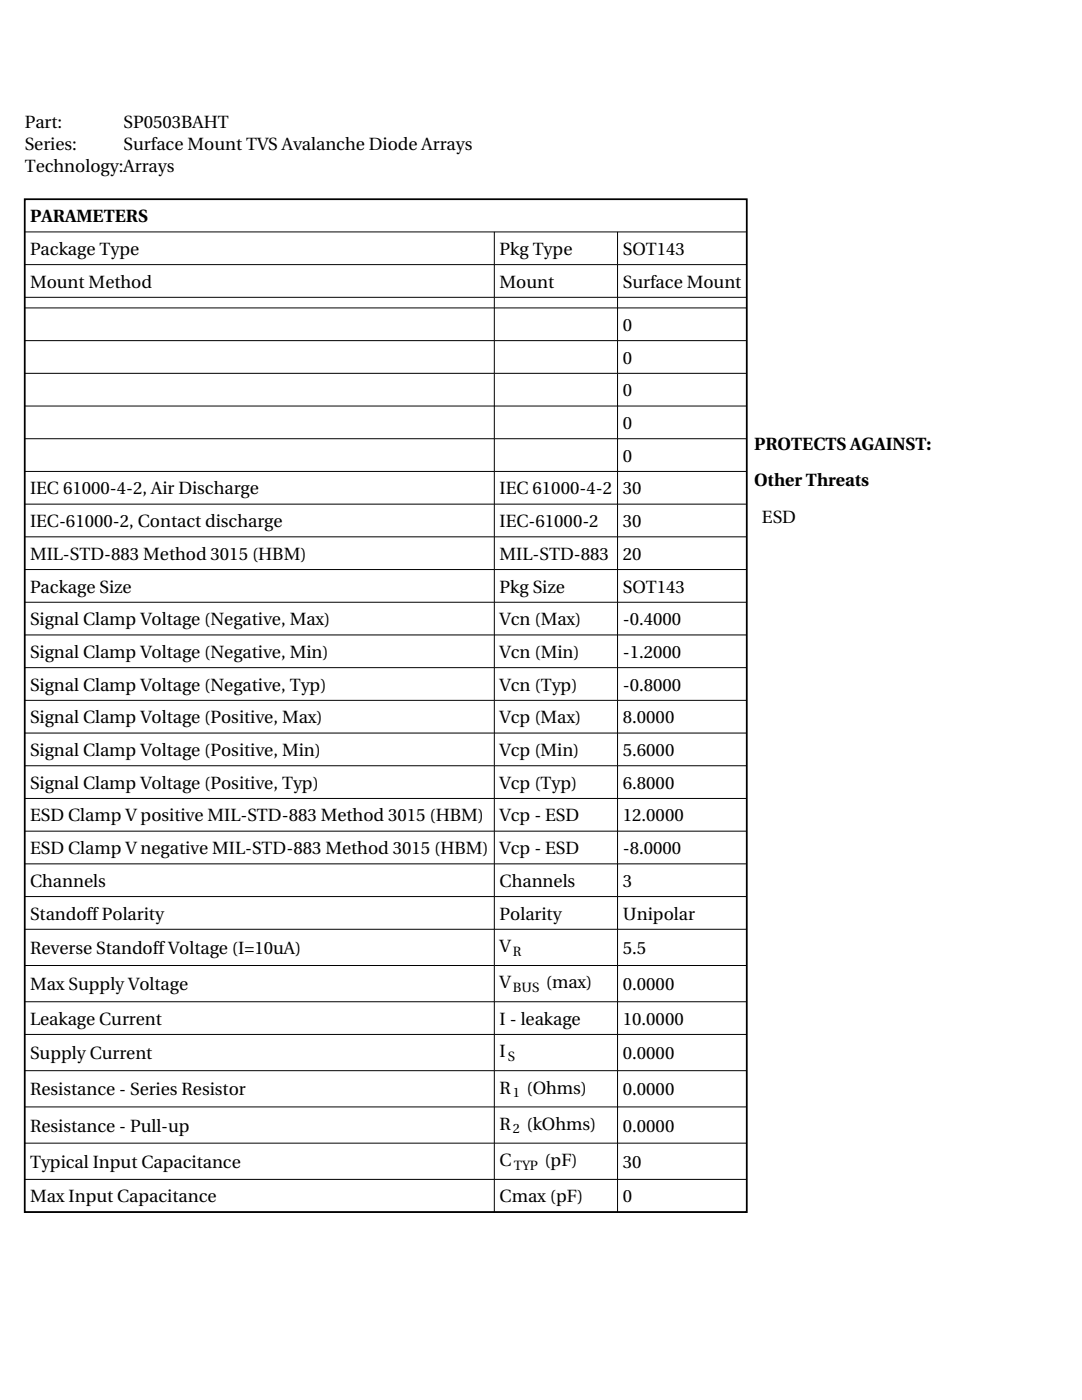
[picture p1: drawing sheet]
<svg xmlns="http://www.w3.org/2000/svg" width="216mm" height="279mm" viewBox="0 0 216 279" stroke-linecap="round" stroke-linejoin="round" font-family="sans-serif">
<defs><g id="words">
<g font-size="3.5">
<text x="4.9" y="25.5">Part:</text>
<text x="4.9" y="29.9">Series:</text>
<text x="24.7" y="25.5">SP0503BAHT</text>
<text x="24.7" y="29.9">Surface Mount TVS Avalanche Diode Arrays</text>
<text x="4.9" y="34.3">Technology:Arrays</text>
<text x="6" y="44.3">PARAMETERS</text>
<text x="6" y="50.9">Package Type</text>
<text x="99.7" y="50.9">Pkg Type</text>
<text x="124.3" y="50.9">SOT143</text>
<text x="6" y="57.4">Mount Method</text>
<text x="99.7" y="57.4">Mount</text>
<text x="124.3" y="57.4">Surface Mount</text>
<text x="124.3" y="66">0</text>
<text x="124.3" y="72.6">0</text>
<text x="124.3" y="79.1">0</text>
<text x="124.3" y="85.6">0</text>
<text x="150.5" y="89.9">PROTECTS AGAINST:</text>
<text x="124.3" y="92.1">0</text>
<text x="6" y="98.7">IEC 61000-4-2, Air Discharge</text>
<text x="99.7" y="98.7">IEC 61000-4-2</text>
<text x="124.3" y="98.7">30</text>
<text x="150.5" y="97.1">Other Threats</text>
<text x="6" y="105.2">IEC-61000-2, Contact discharge</text>
<text x="99.7" y="105.2">IEC-61000-2</text>
<text x="124.3" y="105.2">30</text>
<text x="152" y="104.3">ESD</text>
<text x="6" y="111.7">MIL-STD-883 Method 3015 (HBM)</text>
<text x="99.7" y="111.7">MIL-STD-883</text>
<text x="124.3" y="111.7">20</text>
<text x="6" y="118.3">Package Size</text>
<text x="99.7" y="118.3">Pkg Size</text>
<text x="124.3" y="118.3">SOT143</text>
<text x="6" y="124.8">Signal Clamp Voltage (Negative, Max)</text>
<text x="99.7" y="124.8">Vcn (Max)</text>
<text x="124.3" y="124.8">-0.4000</text>
<text x="6" y="131.3">Signal Clamp Voltage (Negative, Min)</text>
<text x="99.7" y="131.3">Vcn (Min)</text>
<text x="124.3" y="131.3">-1.2000</text>
<text x="6" y="137.8">Signal Clamp Voltage (Negative, Typ)</text>
<text x="99.7" y="137.8">Vcn (Typ)</text>
<text x="124.3" y="137.8">-0.8000</text>
<text x="6" y="144.4">Signal Clamp Voltage (Positive, Max)</text>
<text x="99.7" y="144.4">Vcp (Max)</text>
<text x="124.3" y="144.4">8.0000</text>
<text x="6" y="150.9">Signal Clamp Voltage (Positive, Min)</text>
<text x="99.7" y="150.9">Vcp (Min)</text>
<text x="124.3" y="150.9">5.6000</text>
<text x="6" y="157.4">Signal Clamp Voltage (Positive, Typ)</text>
<text x="99.7" y="157.4">Vcp (Typ)</text>
<text x="124.3" y="157.4">6.8000</text>
<text x="6" y="163.9">ESD Clamp V positive MIL-STD-883 Method 3015 (HBM)</text>
<text x="99.7" y="163.9">Vcp - ESD</text>
<text x="124.3" y="163.9">12.0000</text>
<text x="6" y="170.5">ESD Clamp V negative MIL-STD-883 Method 3015 (HBM)</text>
<text x="99.7" y="170.5">Vcp - ESD</text>
<text x="124.3" y="170.5">-8.0000</text>
<text x="6" y="177">Channels</text>
<text x="99.7" y="177">Channels</text>
<text x="124.3" y="177">3</text>
<text x="6" y="183.5">StandoffPolarity</text>
<text x="99.7" y="183.5">Polarity</text>
<text x="124.3" y="183.5">Unipolar</text>
<text x="6" y="190.4">Reverse Standoff Voltage (I=10uA)</text>
<text x="99.7" y="190">V</text>
<text x="124.3" y="190.4">5.5</text>
<text x="6" y="197.6">Max Supply Voltage</text>
<text x="99.7" y="197.3">V</text>
<text x="108.9" y="197.3">(max)</text>
<text x="124.3" y="197.6">0.0000</text>
<text x="6" y="204.5">Leakage Current</text>
<text x="99.7" y="204.5">I - leakage</text>
<text x="124.3" y="204.5">10.0000</text>
<text x="6" y="211.4">Supply Current</text>
<text x="99.7" y="211">I</text>
<text x="124.3" y="211.4">0.0000</text>
<text x="6" y="218.6">Resistance - Series Resistor</text>
<text x="99.7" y="218.3">R</text>
<text x="105.1" y="218.3">(Ohms)</text>
<text x="124.3" y="218.6">0.0000</text>
<text x="6" y="225.8">Resistance - Pull-up</text>
<text x="99.7" y="225.5">R</text>
<text x="105.1" y="225.5">(kOhms)</text>
<text x="124.3" y="225.8">0.0000</text>
<text x="6" y="233.1">Typical Input Capacitance</text>
<text x="99.7" y="232.7">C</text>
<text x="108.6" y="232.7">(pF)</text>
<text x="124.3" y="233.1">30</text>
<text x="6" y="240">Max Input Capacitance</text>
<text x="99.7" y="240">Cmax (pF)</text>
<text x="124.3" y="240">0</text>
</g>
<g font-size="2.7">
<text x="102.3" y="190.7">R</text>
<text x="102.3" y="198">BUS</text>
<text x="101.3" y="211.7">S</text>
<text x="102.4" y="219">1</text>
<text x="102.4" y="226.2">2</text>
<text x="102.5" y="233.4">TYP</text>
</g>
</g></defs>
<g fill="none" stroke="#000" stroke-width=".2">
<path d="M4.9 46.3h144.1M4.9 52.8h144.1M4.9 59.3h144.1M98.6 46.3v195.6M123.2 46.3v195.6M4.9 61.5h144.1M4.9 68h144.1M4.9 74.5h144.1M4.9 81h144.1M4.9 87.6h144.1M4.9 94.1h144.1M4.9 100.6h144.1"/>
<path d="M4.9 107.1h144.1M4.9 113.7h144.1M4.9 120.2h144.1M4.9 126.7h144.1M4.9 133.2h144.1M4.9 139.8h144.1M4.9 146.3h144.1M4.9 152.8h144.1M4.9 159.3h144.1M4.9 165.9h144.1M4.9 172.4h144.1M4.9 178.9h144.1"/>
<path d="M4.9 185.5h144.1M4.9 192.7h144.1M4.9 199.9h144.1M4.9 206.4h144.1M4.9 213.7h144.1M4.9 220.9h144.1M4.9 228.1h144.1M4.9 235.4h144.1M4.9 241.9h144.1"/>
</g>
<path d="M4.9 39.8h144.1v202.1h-144.1z" fill="none" stroke="#000" stroke-width=".35"/>
<use href="#words"/>
</svg>
